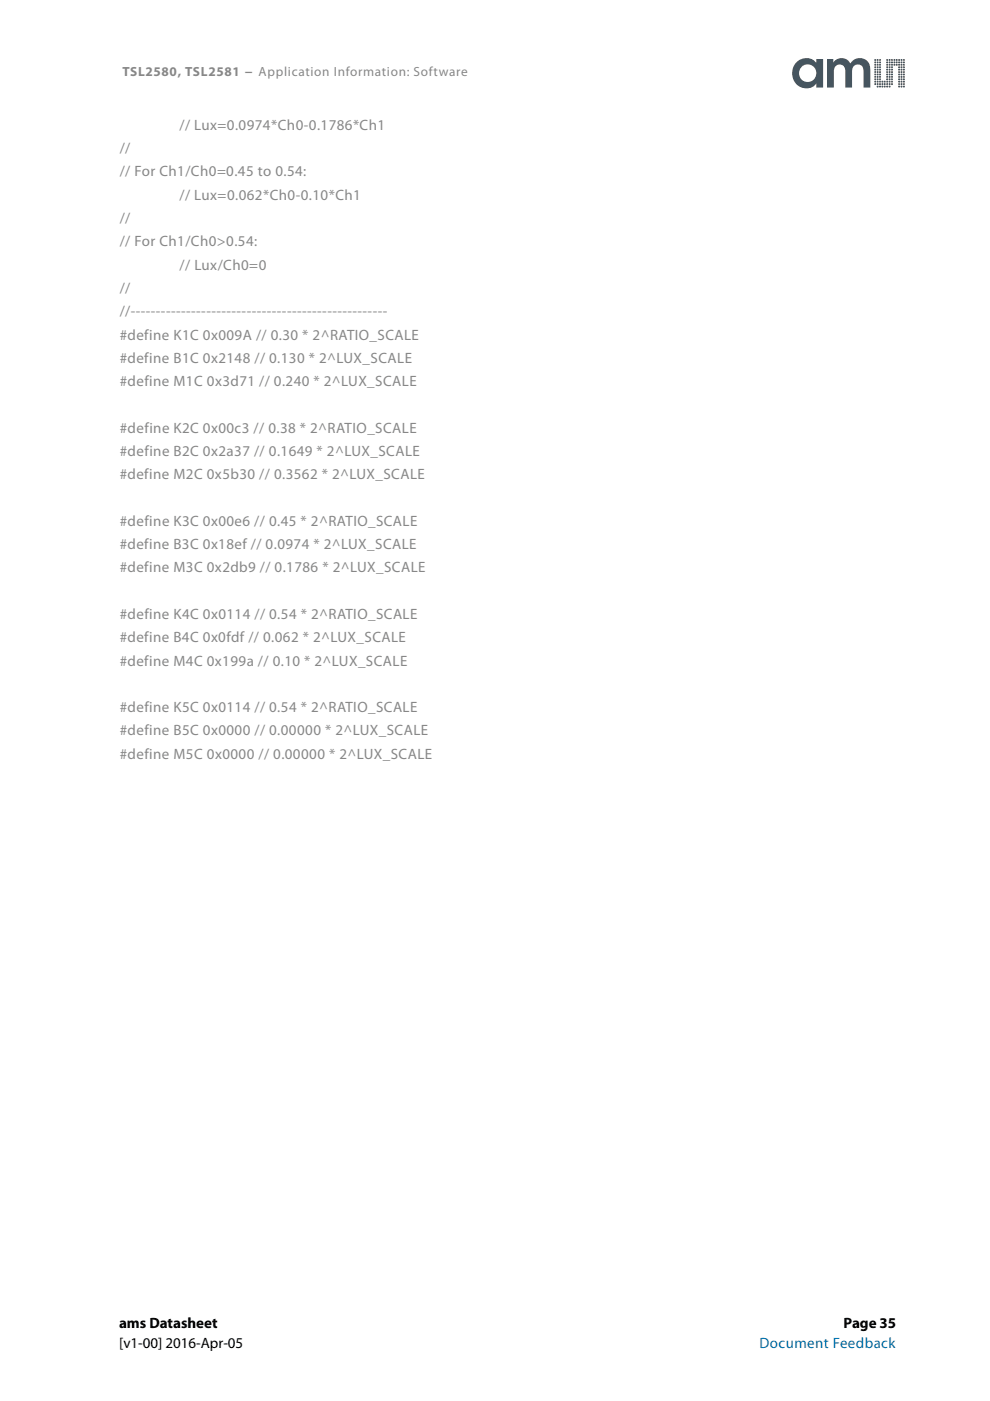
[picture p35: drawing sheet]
<svg xmlns="http://www.w3.org/2000/svg" width="210mm" height="297mm" viewBox="0 0 210 297" stroke-linecap="round" stroke-linejoin="round" font-family="sans-serif">
<defs><g id="words">
<g font-size="3.2" fill="#878787">
<text x="38.1" y="27.5">// Lux=0.0974*Ch0-0.1786*Ch1</text>
<text x="25.4" y="32.5">//</text>
<text x="25.4" y="37.4">// For Ch1/Ch0=0.45 to 0.54:</text>
<text x="25.4" y="47.3">//</text>
<text x="38.1" y="42.4">// Lux=0.062*Ch0-0.10*Ch1</text>
<text x="25.4" y="52.2">// For Ch1/Ch0&gt;0.54:</text>
<text x="38.1" y="57.2">// Lux/Ch0=0</text>
<text x="25.4" y="62.1">//</text>
<text x="25.4" y="67">//---------------------------------------------------</text>
<text x="25.4" y="72">#define K1C 0x009A // 0.30 * 2^RATIO_SCALE</text>
<text x="25.4" y="76.9">#define B1C 0x2148 // 0.130 * 2^LUX_SCALE</text>
<text x="25.4" y="81.9">#define M1C 0x3d71 // 0.240 * 2^LUX_SCALE</text>
<text x="25.4" y="91.7">#define K2C 0x00c3 // 0.38 * 2^RATIO_SCALE</text>
<text x="25.4" y="96.7">#define B2C 0x2a37 // 0.1649 * 2^LUX_SCALE</text>
<text x="25.4" y="101.6">#define M2C 0x5b30 // 0.3562 * 2^LUX_SCALE</text>
<text x="25.4" y="111.5">#define K3C 0x00e6 // 0.45 * 2^RATIO_SCALE</text>
<text x="25.4" y="116.4">#define B3C 0x18ef // 0.0974 * 2^LUX_SCALE</text>
<text x="25.4" y="121.4">#define M3C 0x2db9 // 0.1786 * 2^LUX_SCALE</text>
<text x="25.4" y="131.3">#define K4C 0x0114 // 0.54 * 2^RATIO_SCALE</text>
<text x="25.4" y="136.2">#define B4C 0x0fdf // 0.062 * 2^LUX_SCALE</text>
<text x="25.4" y="141.1">#define M4C 0x199a // 0.10 * 2^LUX_SCALE</text>
<text x="25.4" y="151">#define K5C 0x0114 // 0.54 * 2^RATIO_SCALE</text>
<text x="25.4" y="155.9">#define B5C 0x0000 // 0.00000 * 2^LUX_SCALE</text>
<text x="25.4" y="160.9">#define M5C 0x0000 // 0.00000 * 2^LUX_SCALE</text>
</g>
<g font-size="3.2">
<text x="25.3" y="281.5">ams Datasheet</text>
<text x="178.8" y="281.5">Page 35</text>
<text x="25.3" y="285.8">[v1-00] 2016-Apr-05</text>
</g>
<text font-size="3.2" fill="#0075b1" x="161" y="285.8">Document Feedback</text>
<text font-size="2.8" fill="#878787" x="26" y="16.2">TSL2580, TSL2581 − Application Information: Software</text>
</g></defs>
<g fill="#46555f">
<path d="M191.5 18.2h.3v.3h-.3z"/>
<path d="M191.5 17.7h.3v.3h-.3z"/>
<path d="M191.5 17.2h.3v.3h-.3z"/>
<path d="M191.5 16.6l.3 .1v.3l-.3-.1z"/>
<path d="M191.5 16.2h.3v.3l-.3-.1z"/>
<path d="M191.5 15.6h.3v.4l-.3-.1z"/>
<path d="M191.5 15.1h.3v.3h-.3z"/>
<path d="M191.5 14.6h.3v.3h-.3z"/>
<path d="M191.5 14.1h.3v.3h-.3z"/>
<path d="M191.5 13.6h.3v.3h-.3z"/>
<path d="M191.5 13.1h.3v.3h-.3z"/>
<path d="M191.5 12.6h.3v.3h-.3z"/>
<path d="M191 18.2h.3v.3h-.3z"/>
<path d="M191 17.7h.3v.3h-.3z"/>
<path d="M191 17.2h.3v.3h-.3z"/>
<path d="M191 16.7h.3v.3l-.3-.1z"/>
<path d="M191 16.2h.3v.3l-.3-.1z"/>
<path d="M191 15.6h.3v.3h-.3z"/>
<path d="M191 15.1h.3v.3h-.3z"/>
<path d="M191 14.6h.3v.3h-.3z"/>
<path d="M191 14.1h.3v.3h-.3z"/>
<path d="M191 13.6h.3v.3h-.3z"/>
<path d="M191 13.1h.3v.3h-.3z"/>
<path d="M191 12.6h.3v.3h-.3z"/>
<path d="M190.5 16.2h.3v.2h-.3z"/>
<path d="M190.5 15.6h.3v.3h-.3z"/>
<path d="M190.5 15.1h.3v.3h-.3z"/>
<path d="M190.5 14.6h.3v.3h-.3z"/>
<path d="M190.5 12.6h.3v.3l-.3-.1z"/>
<path d="M190.5 13.1h.3v.3h-.3z"/>
<path d="M190.5 13.6h.3v.3h-.3z"/>
<path d="M190.5 14.1h.3v.3h-.3z"/>
<path d="M190.5 16.7h.3v.3l-.3-.1z"/>
<path d="M190.5 17.2h.3v.3h-.3z"/>
<path d="M190.5 17.7h.3v.3h-.3z"/>
<path d="M190.5 18.2h.3v.3h-.3z"/>
<path d="M190 13.6h.3v.3h-.3z"/>
<path d="M190 13.1h.3v.3h-.3z"/>
<path d="M190 12.6h.3v.3h-.3z"/>
<path d="M189.5 13.6h.3v.3h-.3z"/>
<path d="M189.5 13.1h.3v.3h-.3z"/>
<path d="M189.5 12.6h.3v.3h-.3z"/>
<path d="M189 17.7h.3v.3h-.3z"/>
<path d="M189 17.2h.3v.3h-.3z"/>
<path d="M189 16.7h.3v.3l-.3-.1z"/>
<path d="M189 16.2h.3v.3l-.3-.1z"/>
<path d="M189 15.6h.3v.3h-.3z"/>
<path d="M189 15.1h.3v.3h-.3z"/>
<path d="M189 14.6h.3v.3h-.3z"/>
<path d="M189 14.1h.3v.3h-.3z"/>
<path d="M189 13.6h.3v.3h-.3z"/>
<path d="M189 13.1h.3v.3h-.3z"/>
<path d="M189 12.6h.3v.3h-.3z"/>
<path d="M188.5 16.2h.3v.2h-.3z"/>
<path d="M188.5 15.6h.3v.3h-.4z"/>
<path d="M188.5 15.1h.3v.3h-.4z"/>
<path d="M188.5 14.6h.2l.1 .3h-.3z"/>
<path d="M188.5 12.6h.3v.3l-.3-.1z"/>
<path d="M188.5 13.1h.3v.3h-.3z"/>
<path d="M188.5 13.6h.3v.3h-.3z"/>
<path d="M188.5 14.1h.3v.3h-.3z"/>
<path d="M188.5 16.7h.3v.3l-.3-.1z"/>
<path d="M188.5 17.2h.3v.3h-.3z"/>
<path d="M188.5 17.7h.3v.3h-.3z"/>
<path d="M188.5 18.2h.3v.3h-.3z"/>
<path d="M188 18.2h.3l-.1 .3h-.2z"/>
<path d="M187.9 17.7h.4l-.1 .3h-.2z"/>
<path d="M188 17.2h.3l-.1 .3h-.3z"/>
<path d="M188 16.6l.3 .1-.1 .3-.3-.1z"/>
<path d="M187.9 16.2h.4l-.1 .3-.3-.1z"/>
<path d="M188 15.6h.2v.4l-.3-.1z"/>
<path d="M188 15.1h.2v.3h-.3z"/>
<path d="M188 14.6h.3l-.1 .3h-.3z"/>
<path d="M188 14.1h.3l-.1 .3h-.2z"/>
<path d="M187.9 13.6h.4l-.1 .3h-.3z"/>
<path d="M188 13.1h.3v.3h-.3z"/>
<path d="M188 12.6h.3v.3h-.3z"/>
<path d="M187.4 17.2h.3v.3h-.3z"/>
<path d="M187.5 17.7h.2v.3h-.3z"/>
<path d="M187.4 18.2h.3v.3h-.3z"/>
<path d="M186.9 17.2h.3v.3h-.3z"/>
<path d="M187 17.7h.2v.3h-.3z"/>
<path d="M186.9 18.2h.3v.3h-.3z"/>
<path d="M186.4 16.2h.3v.2h-.3z"/>
<path d="M186.5 15.6h.2v.3h-.3z"/>
<path d="M186.5 15.1h.2v.3h-.3z"/>
<path d="M186.4 14.6h.3v.3h-.3z"/>
<path d="M186.4 12.6h.3v.3l-.3-.1z"/>
<path d="M186.4 13.1h.3v.3h-.3z"/>
<path d="M186.4 13.6h.3v.3h-.3z"/>
<path d="M186.4 14.1h.3v.3h-.3z"/>
<path d="M186.4 16.7h.3v.3l-.3-.1z"/>
<path d="M186.4 17.2h.3v.3h-.3z"/>
<path d="M186.5 17.7h.2v.3h-.3z"/>
<path d="M186.4 18.2h.3v.3h-.3z"/>
<path d="M186 18.2h.2v.3h-.3z"/>
<path d="M185.9 17.7h.3v.3h-.3z"/>
<path d="M185.9 17.2h.3v.3h-.3z"/>
<path d="M185.9 16.6l.3 .1v.3l-.3-.1z"/>
<path d="M185.9 16.2h.3v.3l-.3-.1z"/>
<path d="M185.9 15.6h.3v.4l-.3-.1z"/>
<path d="M185.9 15.1h.3v.3h-.3z"/>
<path d="M185.9 14.6h.3v.3h-.3z"/>
<path d="M185.9 14.1h.3v.3h-.3z"/>
<path d="M185.9 13.6h.3v.3h-.3z"/>
<path d="M185.9 13.1h.3v.3h-.3z"/>
<path d="M185.9 12.6h.3v.3h-.3z"/>
<path d="M185.4 17.7h.3v.3h-.3z"/>
<path d="M185.4 17.2h.3v.3h-.3z"/>
<path d="M185.4 16.7h.3v.3l-.3-.1z"/>
<path d="M185.4 16.2h.3v.3l-.3-.1z"/>
<path d="M185.4 15.6h.3v.3h-.3z"/>
<path d="M185.4 15.1h.3v.3h-.3z"/>
<path d="M185.4 14.6h.3v.3h-.3z"/>
<path d="M185.4 14.1h.3v.3h-.3z"/>
<path d="M185.4 13.6h.3v.3h-.3z"/>
<path d="M185.4 13.1h.3v.3h-.3z"/>
<path d="M168.9 13.2a3.2 3.2 0 0 0-.5 4.1 3.2 3.2 0 0 0 4 1.1l.7-.7v.9h1.4v-6.1h-1.4v.9a2.67 2.67 0 0 0-4.2-.2zM169.4 15.5a1.85 1.85 0 0 1 3.7 0 1.85 1.85 0 0 1-3.7 0zM175.3 12.5v6.1h1.5v-3.2a1.26 1.26 0 0 1 .7-1.6 1.26 1.26 0 0 1 1.6 .7l.1 4.1h1.5v-3.2a1.27 1.27 0 0 1 1.1-1.7 1.27 1.27 0 0 1 1.3 1.6v3.3h1.4v-2.9a2.82 2.82 0 0 0-1.6-3.3 2.26 2.26 0 0 0-2.6 1.1 2.08 2.08 0 0 0-3.6-.2v-.8z"/>
<circle cx="185.6" cy="12.7" r=".21"/>
</g>
<use href="#words"/>
</svg>
